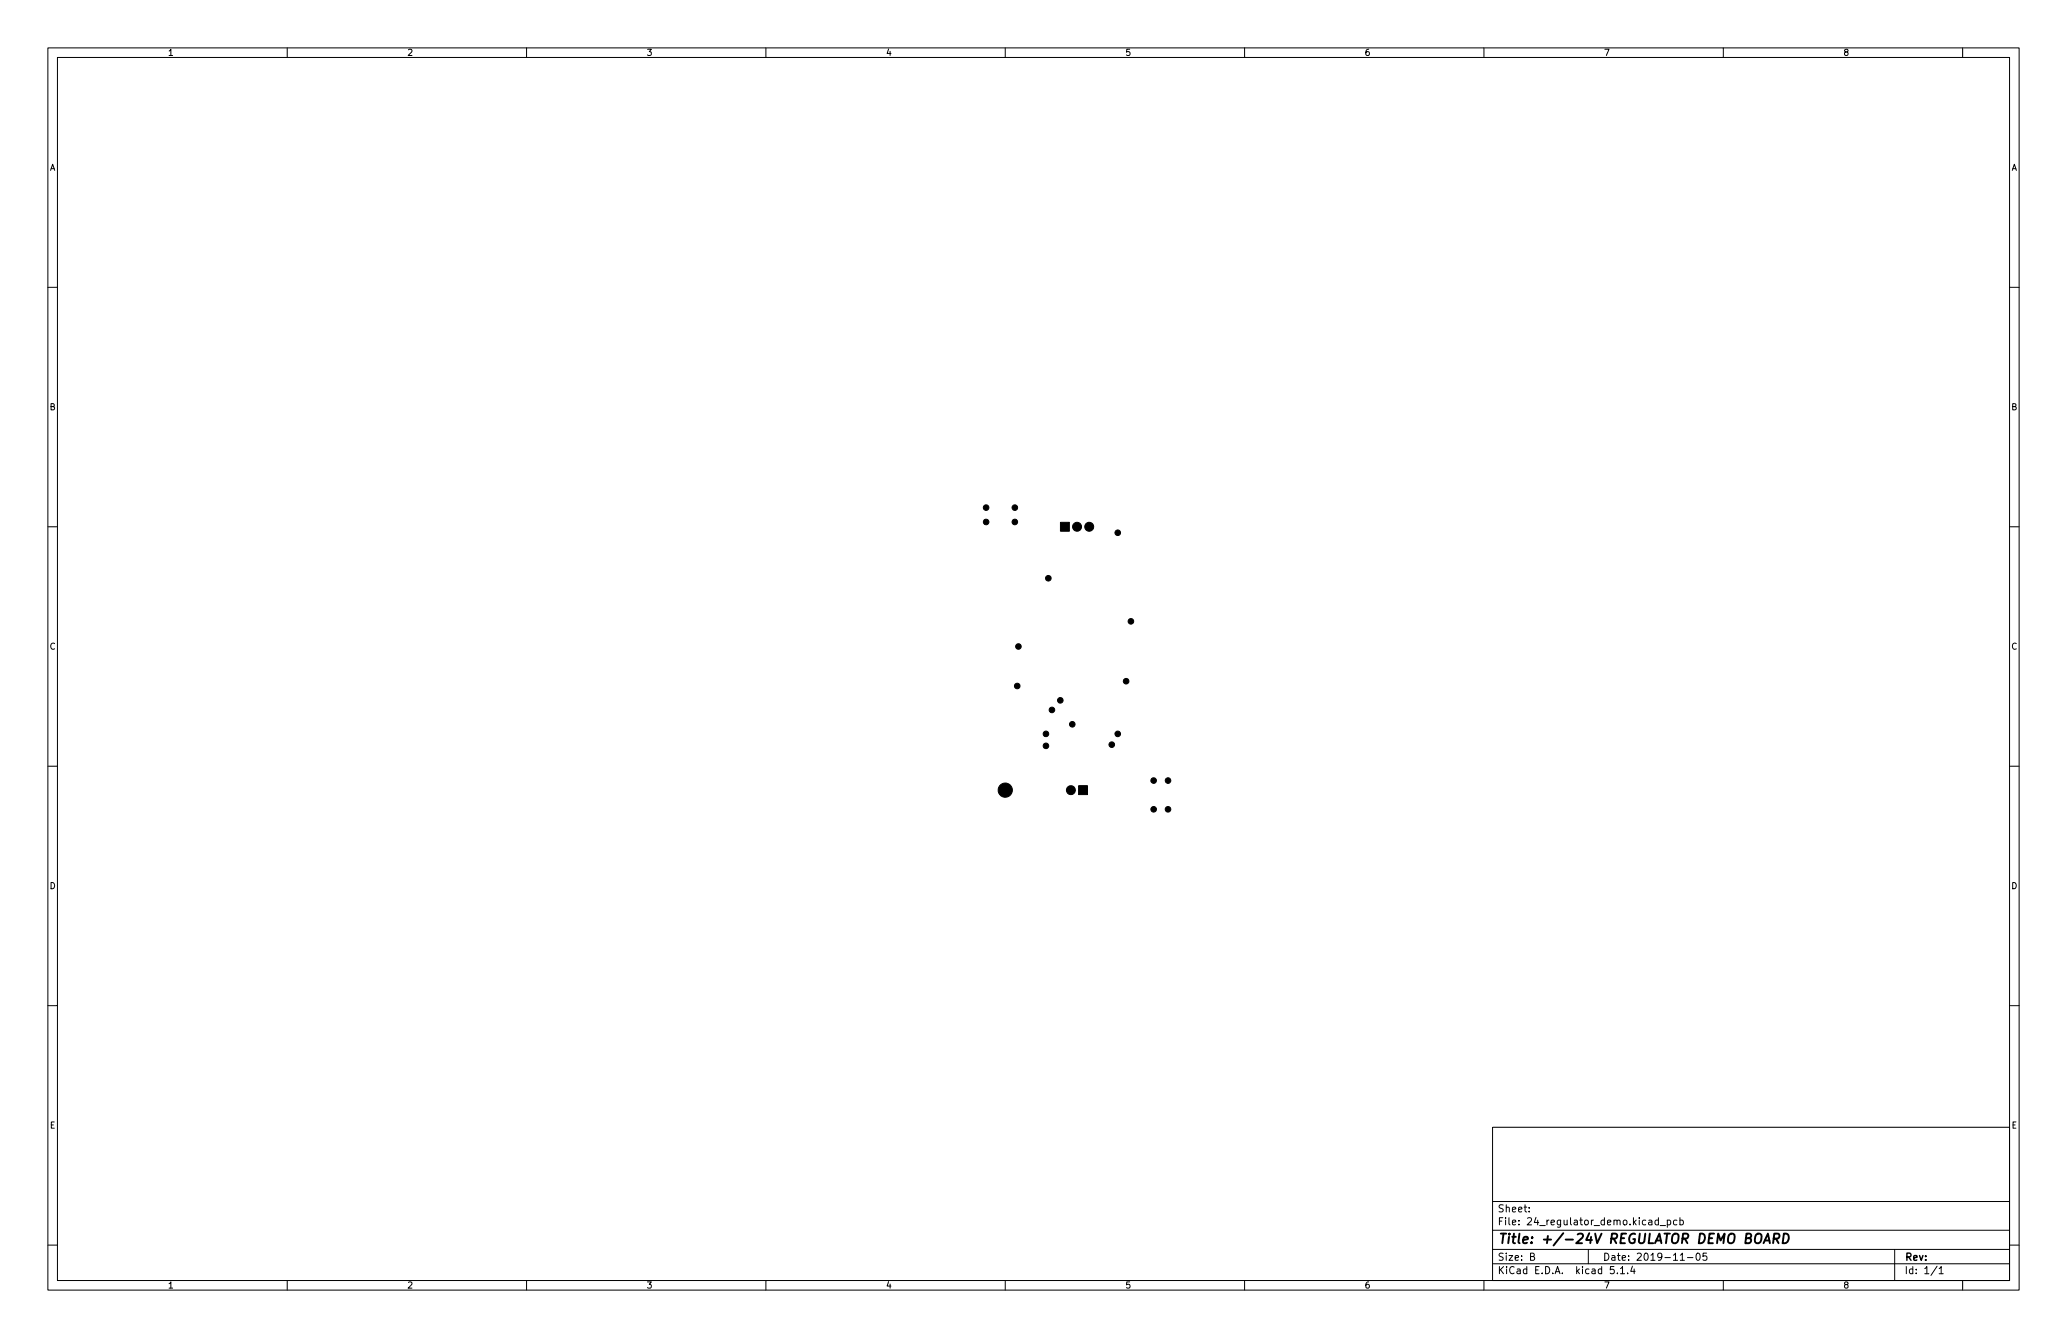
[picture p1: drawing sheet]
<svg xmlns="http://www.w3.org/2000/svg" width="432mm" height="279mm" viewBox="0 0 432 279" stroke-linecap="round" stroke-linejoin="round" font-family="sans-serif">
<defs><g id="words">
<text font-size="2.8" x="312.8" y="259.7">Title: +/-24V REGULATOR DEMO BOARD</text>
<g font-size="2.1">
<text x="312.8" y="255.9">File: 24_regulator_demo.kicad_pcb</text>
<text x="312.8" y="253.2">Sheet:</text>
<text x="312.8" y="263.2">Size: B</text>
<text x="334.8" y="263.2">Date: 2019-11-05</text>
<text x="397.8" y="263.2">Rev:</text>
<text x="312.8" y="266">KiCad E.D.A. kicad 5.1.4</text>
<text x="397.8" y="266">Id: 1/1</text>
</g>
<g font-size="1.8">
<text x="35" y="11.7">1</text>
<text x="85" y="11.7">2</text>
<text x="135" y="11.7">3</text>
<text x="185" y="11.7">4</text>
<text x="235" y="11.7">5</text>
<text x="285" y="11.7">6</text>
<text x="335" y="11.7">7</text>
<text x="385" y="11.7">8</text>
<text x="10.3" y="35.6">A</text>
<text x="420.1" y="35.6">A</text>
<text x="10.3" y="85.7">B</text>
<text x="420.1" y="85.7">B</text>
<text x="10.3" y="135.6">C</text>
<text x="420.1" y="135.6">C</text>
<text x="10.3" y="185.7">D</text>
<text x="420.1" y="185.7">D</text>
<text x="10.4" y="235.7">E</text>
<text x="420.2" y="235.7">E</text>
<text x="35" y="269.1">1</text>
<text x="85" y="269.1">2</text>
<text x="135" y="269.1">3</text>
<text x="185" y="269.1">4</text>
<text x="235" y="269.1">5</text>
<text x="285" y="269.1">6</text>
<text x="335" y="269.1">7</text>
<text x="385" y="269.1">8</text>
</g>
</g></defs>
<g fill="none" stroke="#000" stroke-width=".21">
<path d="M10 10h411.8v259.4h-411.8zM12 12h407.8v255.4h-407.8zM60 10v2M110 10v2M160 10v2M210 10v2M260 10v2M310 10v2M360 10v2M410 10v2M10 60h2M419.8 60h2"/>
<path d="M10 110h2M419.8 110h2M10 160h2M419.8 160h2M10 210h2M419.8 210h2M311.8 235.4h108v32h-108zM10 260h2M311.8 256.9h108M311.8 250.9h108M319.4 252.9v.2M319.4 252.2v.1"/>
<path d="M346.4 254.9l-.4-.1-.3 .3 .2 .6h.5M346.4 254.3v1.5M346.8 255.9h1.1M348.3 254.9l.4-.1 .3 .3-.1 .6h-.6M348.3 254.8v1.5M350.3 254.9l-.4-.1-.3 .3 .1 .6h.6M350.9 254.9l.5-.1 .3 .3-.2 .6h-.6M350.9 254.3v1.5M419.8 260h2M60 267.4v2M110 267.4v2M160 267.4v2"/>
<path d="M210 267.4v2M260 267.4v2M310 267.4v2M311.8 263.9h108M311.8 260.9h108M319.7 262.4l.7-.1 .1-.2-.1-.3-.7-.1v1.5h.6l.2-.2 .1-.3-.4-.3M331.8 260.9v3M337.2 264.5h-.8v.7l.2-.2 .5 .1 .1 .2v.5l-.3 .2-.5-.2M337.9 265.8v.2M338.5 264.9l.4-.4v1.5M338.5 266h.9M340 265.8v.2"/>
<path d="M341 264.4l-.3 1.1h.9M341.4 265v1M351 263.2h.9M352.5 262.6h1.2M354.5 261.7h.2a.8 .8 0 0 1 .5 .7 .8 .8 0 0 1-.5 .8 1 1 0 0 1-.2-1.5zM356.5 261.7h-.7l-.1 .7 .2-.2 .5 .1 .2 .2-.1 .5-.2 .2-.6-.2M360 267.4v2M395.8 260.9v6.5M404.7 264.4l-1.3 1.9M405.1 264.9l.4-.4v1.5M405.1 266h.8M410 267.4v2"/>
</g>
<path d="M368.4 259.6l.9-2 .4 2M368.7 259h.9M370.5 258.7h.8l.3-.2a.51 .51 0 0 0-.2-.9h-.7l-.3 2M371 258.7l.5 .9M372.7 257.6a.96 .96 0 0 1 1 .6 .96 .96 0 0 1-.3 1.1l-.5 .3h-.5z" fill="none" stroke="#000" stroke-width=".4"/>
<g fill="#000" stroke="#000" stroke-width=".21">
<path d="M221.5 109.1h1.9v1.8h-1.9zM225.3 164.1h1.9v1.8h-1.9z"/>
<circle cx="206" cy="109" r=".58"/>
<circle cx="206" cy="106" r=".58"/>
<circle cx="212" cy="109" r=".58"/>
<circle cx="212" cy="106" r=".58"/>
<circle cx="225" cy="110" r=".93"/>
<circle cx="227.5" cy="110" r=".93"/>
<circle cx="233.5" cy="111.3" r=".58"/>
<circle cx="212.7" cy="135" r=".58"/>
<circle cx="219" cy="120.8" r=".58"/>
<circle cx="236.2" cy="129.8" r=".58"/>
<circle cx="212.5" cy="143.3" r=".58"/>
<circle cx="218.5" cy="153.3" r=".58"/>
<circle cx="218.5" cy="155.8" r=".58"/>
<circle cx="219.7" cy="148.3" r=".58"/>
<circle cx="221.5" cy="146.3" r=".58"/>
<circle cx="224" cy="151.3" r=".58"/>
<circle cx="232.2" cy="155.5" r=".58"/>
<circle cx="233.5" cy="153.3" r=".58"/>
<circle cx="235.2" cy="142.3" r=".58"/>
<circle cx="210" cy="165" r="1.49"/>
<circle cx="223.7" cy="165" r=".93"/>
<circle cx="241" cy="169" r=".58"/>
<circle cx="241" cy="163" r=".58"/>
<circle cx="244" cy="169" r=".58"/>
<circle cx="244" cy="163" r=".58"/>
</g>
<use href="#words"/>
</svg>
